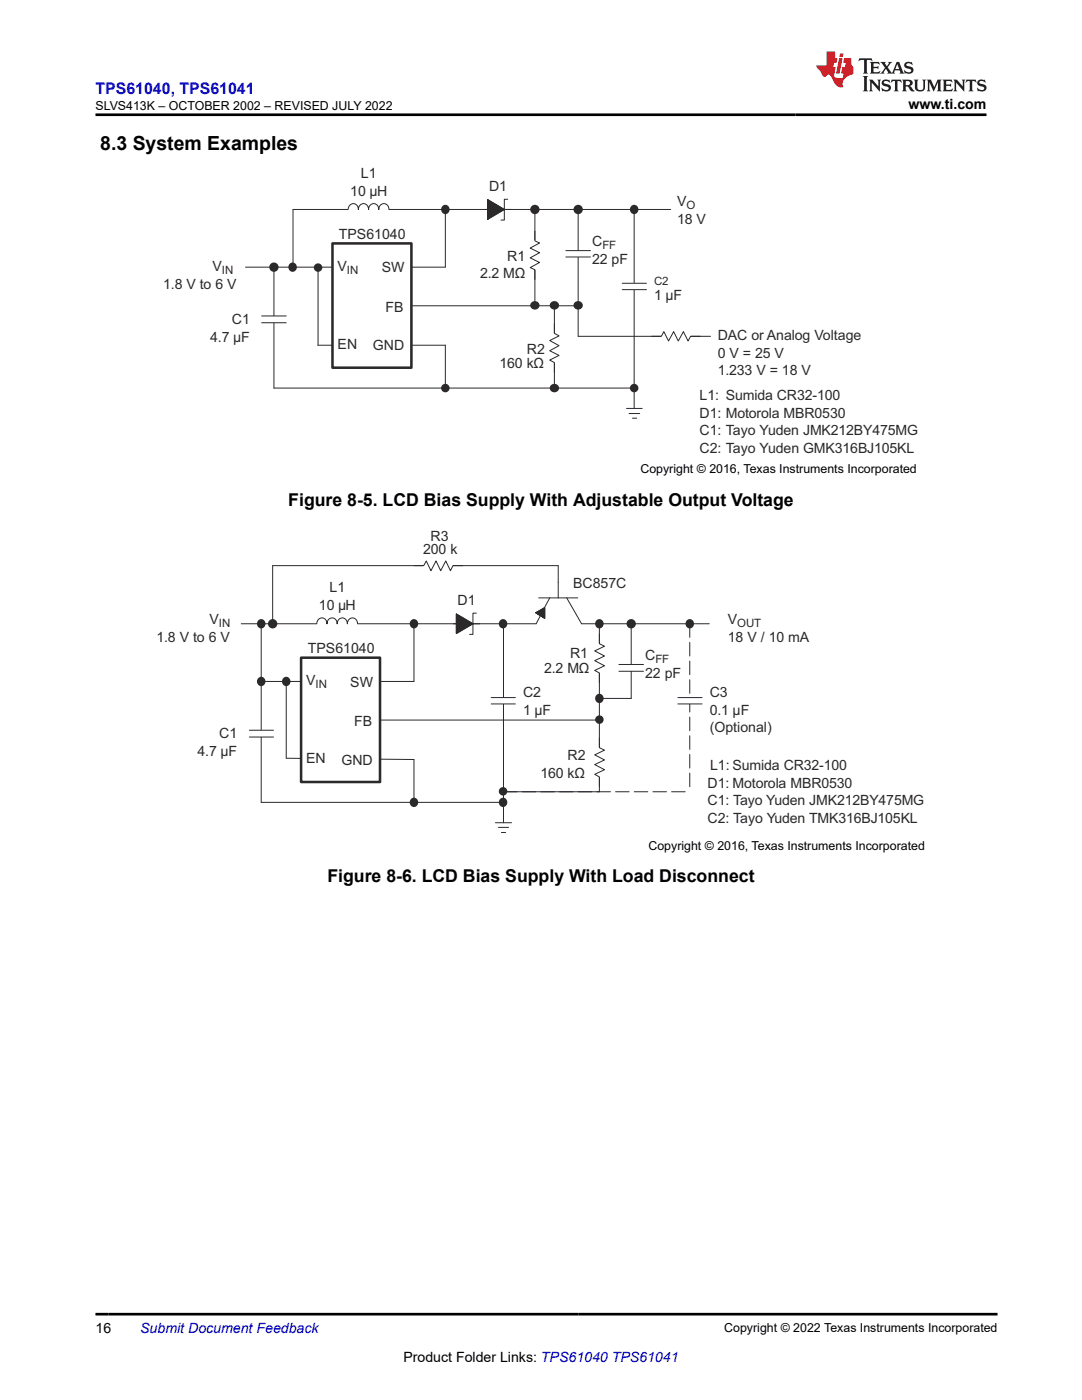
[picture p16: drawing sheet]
<svg xmlns="http://www.w3.org/2000/svg" width="216mm" height="279mm" viewBox="0 0 216 279" stroke-linecap="round" stroke-linejoin="round" font-family="sans-serif">
<defs><g id="words">
<text font-size="3.9" x="20" y="29.9">8.3 System Examples</text>
<g font-size="3.5">
<text x="57.5" y="101">Figure 8-5. LCD Bias Supply With Adjustable Output Voltage</text>
<text x="65.3" y="176.1">Figure 8-6. LCD Bias Supply With Load Disconnect</text>
</g>
<text font-size="3.2" fill="#00f" x="19" y="18.7">TPS61040, TPS61041</text>
<g font-size="2.8">
<text x="181.3" y="21.8">www.ti.com</text>
<text x="19" y="266.1">16</text>
<text x="80.5" y="271.7">Product Folder Links: TPS61040 TPS61041</text>
</g>
<g font-size="2.8" fill="#2b292a">
<text x="72" y="35.6">L1</text>
<text x="69.9" y="39.2">10 μH</text>
<text x="97.6" y="38.1">D1</text>
<text x="135.1" y="41.1">V</text>
<text x="67.6" y="47.6">TPS61040</text>
<text x="135.1" y="44.7">18 V</text>
<text x="101.2" y="52.1">R1</text>
<text x="118.2" y="49.1">C</text>
<text x="118.2" y="52.6">22 pF</text>
<text x="32.6" y="57.6">1.8 V to 6 V</text>
<text x="42.4" y="54.1">V</text>
<text x="67.4" y="54.1">V</text>
<text x="76.2" y="54.3">SW</text>
<text x="95.8" y="55.4">2.2 MΩ</text>
<text x="130.5" y="59.9">1 μF</text>
<text x="46.3" y="64.7">C1</text>
<text x="76.9" y="62.2">FB</text>
<text x="42" y="68.2">4.7 μF</text>
<text x="67.4" y="69.7">EN</text>
<text x="74.4" y="69.9">GND</text>
<text x="105.1" y="70.6">R2</text>
<text x="143.2" y="67.9">DAC or Analog Voltage</text>
<text x="143.2" y="71.4">0 V = 25 V</text>
<text x="99.7" y="73.4">160 kΩ</text>
<text x="143.2" y="74.9">1.233 V = 18 V</text>
<text x="139.6" y="79.8">L1: Sumida CR32-100</text>
<text x="139.6" y="83.4">D1: Motorola MBR0530</text>
<text x="139.6" y="86.8">C1: Tayo Yuden JMK212BY475MG</text>
<text x="139.6" y="90.4">C2: Tayo Yuden GMK316BJ105KL</text>
<text x="85.9" y="108">R3</text>
<text x="84.5" y="110.5">200 k</text>
<text x="65.8" y="118.2">L1</text>
<text x="114.4" y="117.3">BC857C</text>
<text x="41.8" y="124.6">V</text>
<text x="63.6" y="121.8">10 μH</text>
<text x="91.3" y="120.8">D1</text>
<text x="145.3" y="124.6">V</text>
<text x="31.2" y="128.1">1.8 V to 6 V</text>
<text x="61.4" y="130.4">TPS61040</text>
<text x="113.8" y="131.3">R1</text>
<text x="128.7" y="131.8">C</text>
<text x="145.3" y="128.1">18 V / 10 mA</text>
<text x="61.1" y="136.8">V</text>
<text x="69.9" y="137">SW</text>
<text x="108.6" y="134.4">2.2 MΩ</text>
<text x="128.7" y="135.3">22 pF</text>
<text x="104.4" y="139">C2</text>
<text x="104.4" y="142.6">1 μF</text>
<text x="141.6" y="139">C3</text>
<text x="141.6" y="142.6">0.1 μF</text>
<text x="43.7" y="147.3">C1</text>
<text x="70.7" y="144.9">FB</text>
<text x="141.6" y="146.1">(Optional)</text>
<text x="39.4" y="150.9">4.7 μF</text>
<text x="61.1" y="152.3">EN</text>
<text x="68.1" y="152.6">GND</text>
<text x="107.8" y="155.2">160 kΩ</text>
<text x="113.2" y="151.7">R2</text>
<text x="141.7" y="153.7">L1: Sumida CR32-100</text>
<text x="141.2" y="157.3">D1: Motorola MBR0530</text>
<text x="141.2" y="160.7">C1: Tayo Yuden JMK212BY475MG</text>
<text x="141.2" y="164.3">C2: Tayo Yuden TMK316BJ105KL</text>
</g>
<text font-size="2.8" fill="#00f" x="28" y="266.1">Submit Document Feedback</text>
<g font-size="2.5">
<text x="19" y="21.9">SLVS413K – OCTOBER 2002 – REVISED JULY 2022</text>
<text x="127.8" y="94.4">Copyright © 2016, Texas Instruments Incorporated</text>
<text x="129.4" y="169.6">Copyright © 2016, Texas Instruments Incorporated</text>
<text x="144.5" y="265.8">Copyright © 2022 Texas Instruments Incorporated</text>
</g>
<g font-size="2.3" fill="#2b292a">
<text x="137" y="41.7">O</text>
<text x="120.2" y="49.7">FF</text>
<text x="44.2" y="54.7">IN</text>
<text x="69.2" y="54.7">IN</text>
<text x="130.5" y="57">C2</text>
<text x="43.7" y="125.2">IN</text>
<text x="147.1" y="125.2">OUT</text>
<text x="63" y="137.4">IN</text>
<text x="130.8" y="132.4">FF</text>
</g>
</g></defs>
<path d="M49 53.3h39.9M54.7 53.3v24.1M58.5 41.8h75.3M63.4 68.9h25.5M81.4 61h34" fill="none" stroke="#2b292a" stroke-width=".2"/>
<path d="M69.6 41h8v2.1h-8z" fill-rule="evenodd" fill="#fff"/>
<path d="M97.3 39.9v3.9v-3.9l3.3 1.9-3.3 2M101.3 39.8h-.7v4.1h-.6M69.5 41.8a1.03 1.03 0 0 1 1-1.2 1.03 1.03 0 0 1 1 1.2M71.5 41.8a1.03 1.03 0 0 1 1-1.2 1.03 1.03 0 0 1 1 1.2 1.03 1.03 0 0 1 1.1-1.2 1.03 1.03 0 0 1 1 1.2 1.03 1.03 0 0 1 1-1.2 1.03 1.03 0 0 1 1 1.2" fill="none" stroke="#2b292a" stroke-width=".2"/>
<path d="M97.3 39.9l3.3 1.9-3.3 2z" fill="#2b292a"/>
<path d="M97.3 39.9l3.3 1.9-3.3 2zM96.8 41.8h5.2" fill="none" stroke="#2b292a" stroke-width=".2"/>
<path d="M53.3 63.1h2.6v1.2h-2.6z" fill-rule="evenodd" fill="#fff"/>
<path d="M52.2 63.1h4.9M52.2 64.4h4.9" fill="none" stroke="#2b292a" stroke-width=".2"/>
<path d="M66.3 48.6h15.8v24.8h-15.8z" fill-rule="evenodd" fill="#fff"/>
<path d="M66.3 48.6h15.8v24.8h-15.8z" fill="none" stroke="#2b292a" stroke-width=".51"/>
<path d="M88.9 41.8v11.5M88.9 68.9v8.5" fill="none" stroke="#2b292a" stroke-width=".2"/>
<circle cx="88.8" cy="41.8" r=".72" fill="#2b292a"/>
<circle cx="88.8" cy="41.8" r=".72" fill="none" stroke="#2b292a" stroke-width=".34"/>
<circle cx="58.4" cy="53.3" r=".72" fill="#2b292a"/>
<circle cx="58.4" cy="53.3" r=".72" fill="none" stroke="#2b292a" stroke-width=".34"/>
<path d="M106.7 41.8v19.2" fill="none" stroke="#2b292a" stroke-width=".2"/>
<path d="M105.8 48h1.9v5.8h-1.9z" fill-rule="evenodd" fill="#fff"/>
<path d="M106.7 46.1v2l1 .4-1.9 1 1.9 .9-1.9 1.1 1.9 .9-1.9 1 .9 .4v2" fill="none" stroke="#2b292a" stroke-width=".2"/>
<circle cx="106.7" cy="41.8" r=".76" fill="#2b292a"/>
<circle cx="106.7" cy="41.8" r=".76" fill="none" stroke="#2b292a" stroke-width=".34"/>
<circle cx="106.8" cy="61" r=".72" fill="#2b292a"/>
<circle cx="106.8" cy="61" r=".72" fill="none" stroke="#2b292a" stroke-width=".34"/>
<path d="M110.6 61v16.4" fill="none" stroke="#2b292a" stroke-width=".2"/>
<path d="M109.7 66.5h1.9v5.9h-1.9z" fill-rule="evenodd" fill="#fff"/>
<path d="M110.6 64.6v1.9l1 .5-1.9 1 1.9 1-1.9 1 1.9 .9-1.9 1 .9 .5v1.9" fill="none" stroke="#2b292a" stroke-width=".2"/>
<circle cx="110.6" cy="61" r=".72" fill="#2b292a"/>
<circle cx="110.6" cy="61" r=".72" fill="none" stroke="#2b292a" stroke-width=".34"/>
<path d="M54.7 77.4h71.8" fill="none" stroke="#2b292a" stroke-width=".2"/>
<circle cx="88.9" cy="77.4" r=".68" fill="#2b292a"/>
<circle cx="88.9" cy="77.4" r=".68" fill="none" stroke="#2b292a" stroke-width=".34"/>
<circle cx="110.6" cy="77.5" r=".72" fill="#2b292a"/>
<circle cx="110.6" cy="77.5" r=".72" fill="none" stroke="#2b292a" stroke-width=".34"/>
<path d="M115.4 41.8v25.3" fill="none" stroke="#2b292a" stroke-width=".2"/>
<path d="M113.9 50h2.7v1.2h-2.7z" fill-rule="evenodd" fill="#fff"/>
<path d="M112.9 50h4.9M112.9 51.3h4.9" fill="none" stroke="#2b292a" stroke-width=".2"/>
<circle cx="115.4" cy="41.8" r=".76" fill="#2b292a"/>
<circle cx="115.4" cy="41.8" r=".76" fill="none" stroke="#2b292a" stroke-width=".34"/>
<path d="M126.5 41.8v39.7" fill="none" stroke="#2b292a" stroke-width=".2"/>
<path d="M125.2 56.5h2.6v1.3h-2.6z" fill-rule="evenodd" fill="#fff"/>
<path d="M124.2 56.5h4.8M124.2 57.8h4.8" fill="none" stroke="#2b292a" stroke-width=".2"/>
<circle cx="126.6" cy="41.8" r=".72" fill="#2b292a"/>
<circle cx="126.6" cy="41.8" r=".72" fill="none" stroke="#2b292a" stroke-width=".34"/>
<circle cx="126.5" cy="77.4" r=".68" fill="#2b292a"/>
<circle cx="126.5" cy="77.4" r=".68" fill="none" stroke="#2b292a" stroke-width=".34"/>
<path d="M58.5 41.8v11.5M125 81.5h3.1M125.5 82.5h2.1M126.2 83.5h.8" fill="none" stroke="#2b292a" stroke-width=".2"/>
<circle cx="54.7" cy="53.3" r=".76" fill="#2b292a"/>
<circle cx="54.7" cy="53.3" r=".76" fill="none" stroke="#2b292a" stroke-width=".34"/>
<path d="M115.4 67.1h26.4" fill="none" stroke="#2b292a" stroke-width=".2"/>
<circle cx="115.4" cy="61" r=".72" fill="#2b292a"/>
<circle cx="115.4" cy="61" r=".72" fill="none" stroke="#2b292a" stroke-width=".34"/>
<path d="M132 66.2h5.8v1.9h-5.8z" fill-rule="evenodd" fill="#fff"/>
<path d="M63.5 53.7v15.1M130 67.1h2l.5-.9 .9 1.9 1-1.9 .9 1.9 1.1-1.9 .9 1.9 .5-1h1.9" fill="none" stroke="#2b292a" stroke-width=".2"/>
<circle cx="63.5" cy="53.4" r=".68" fill="#2b292a"/>
<circle cx="63.5" cy="53.4" r=".68" fill="none" stroke="#2b292a" stroke-width=".34"/>
<path d="M48.1 124.5h58.9M52.1 124.5v35.6M52.1 136h30.5M57.1 151.3l25.5 .3M75.1 143.7h44.5" fill="none" stroke="#2b292a" stroke-width=".2"/>
<path d="M63.2 123.6h8.1v2.1l-8.1 .1z" fill-rule="evenodd" fill="#fff"/>
<path d="M63.2 124.5a1.03 1.03 0 0 1 1-1.2 1.03 1.03 0 0 1 1 1.2 1.03 1.03 0 0 1 1.1-1.2 1.03 1.03 0 0 1 1 1.2 1.03 1.03 0 0 1 1-1.2 1.03 1.03 0 0 1 1 1.2 1.03 1.03 0 0 1 1-1.2 1.03 1.03 0 0 1 1 1.2M91.1 122.5v3.9v-3.9l3.3 2-3.3 1.9M95 122.4h-.6v4.2h-.7" fill="none" stroke="#2b292a" stroke-width=".2"/>
<path d="M91.1 122.5l3.3 2-3.3 1.9z" fill="#2b292a"/>
<path d="M90.5 124.5h5.2M91.1 122.5l3.3 2-3.3 1.9z" fill="none" stroke="#2b292a" stroke-width=".2"/>
<path d="M50.8 145.7h2.6v1.3h-2.6z" fill-rule="evenodd" fill="#fff"/>
<path d="M49.7 145.7h4.9M49.7 147.1h4.9" fill="none" stroke="#2b292a" stroke-width=".2"/>
<path d="M60.1 131.3h15.7v24.8h-15.7z" fill-rule="evenodd" fill="#fff"/>
<path d="M60.1 131.3h15.7v24.8h-15.7z" fill="none" stroke="#2b292a" stroke-width=".51"/>
<path d="M82.6 124.5v11.5M82.6 151.6v8.5" fill="none" stroke="#2b292a" stroke-width=".2"/>
<circle cx="82.6" cy="124.4" r=".72" fill="#2b292a"/>
<circle cx="82.6" cy="124.4" r=".72" fill="none" stroke="#2b292a" stroke-width=".34"/>
<circle cx="52.2" cy="124.4" r=".72" fill="#2b292a"/>
<circle cx="52.2" cy="124.4" r=".72" fill="none" stroke="#2b292a" stroke-width=".34"/>
<circle cx="52.2" cy="136" r=".72" fill="#2b292a"/>
<circle cx="52.2" cy="136" r=".72" fill="none" stroke="#2b292a" stroke-width=".34"/>
<path d="M119.6 124.5v19.2" fill="none" stroke="#2b292a" stroke-width=".2"/>
<path d="M118.7 128.5h1.9v5.8h-1.9z" fill-rule="evenodd" fill="#fff"/>
<path d="M119.6 126.5v2l1 .5-1.9 .9 1.9 1-1.9 1 1.9 1-1.9 .9 .9 .5v2" fill="none" stroke="#2b292a" stroke-width=".2"/>
<circle cx="119.6" cy="124.4" r=".72" fill="#2b292a"/>
<circle cx="119.6" cy="124.4" r=".72" fill="none" stroke="#2b292a" stroke-width=".34"/>
<circle cx="119.6" cy="143.6" r=".68" fill="#2b292a"/>
<circle cx="119.6" cy="143.6" r=".68" fill="none" stroke="#2b292a" stroke-width=".34"/>
<path d="M119.6 143.7v14.3" fill="none" stroke="#2b292a" stroke-width=".2"/>
<path d="M118.7 149.2h1.9v5.8h-1.9z" fill-rule="evenodd" fill="#fff"/>
<path d="M119.6 147.3v1.9l1 .5-1.9 .9 1.9 1.1-1.9 .9 1.9 1-1.9 .9 .9 .5v2M52.1 160.1h48.4" fill="none" stroke="#2b292a" stroke-width=".2"/>
<circle cx="82.6" cy="160.1" r=".72" fill="#2b292a"/>
<circle cx="82.6" cy="160.1" r=".72" fill="none" stroke="#2b292a" stroke-width=".34"/>
<path d="M125.9 124.5v14.9" fill="none" stroke="#2b292a" stroke-width=".2"/>
<path d="M124.5 132.6h2.6v1.3h-2.6z" fill-rule="evenodd" fill="#fff"/>
<path d="M123.5 132.6h4.9M123.5 134h4.9" fill="none" stroke="#2b292a" stroke-width=".2"/>
<circle cx="125.9" cy="124.5" r=".76" fill="#2b292a"/>
<circle cx="125.9" cy="124.5" r=".76" fill="none" stroke="#2b292a" stroke-width=".34"/>
<path d="M100.5 124.5v39.7" fill="none" stroke="#2b292a" stroke-width=".2"/>
<path d="M99 139.2h2.7v1.2h-2.7z" fill-rule="evenodd" fill="#fff"/>
<path d="M98 139.2h4.8M98 140.5h4.8" fill="none" stroke="#2b292a" stroke-width=".2"/>
<circle cx="100.4" cy="124.4" r=".72" fill="#2b292a"/>
<circle cx="100.4" cy="124.4" r=".72" fill="none" stroke="#2b292a" stroke-width=".34"/>
<circle cx="100.4" cy="160.1" r=".72" fill="#2b292a"/>
<circle cx="100.4" cy="160.1" r=".72" fill="none" stroke="#2b292a" stroke-width=".34"/>
<path d="M107.5 119.3h7.8M109.7 119.3l-1.8 3.3M111.4 116.2v3.1M113.1 119.3l2.9 5.2M107.9 122.7l-.9 1.8M108.7 121.3v2.1l-1.8-1.1 1.8-1v2.1l-1.8-1.1M98.9 164.2h3.2M99.4 165.1h2.1M100 166.1h.9" fill="none" stroke="#2b292a" stroke-width=".2"/>
<path d="M106.9 122.3l1.8-1v2.1z" fill="#2b292a"/>
<path d="M111.4 116.2v-3.3h-57v11.6M106.9 122.3l1.8-1v2.1zM116 124.5h25.5" fill="none" stroke="#2b292a" stroke-width=".2"/>
<circle cx="54.4" cy="124.5" r=".76" fill="#2b292a"/>
<circle cx="54.4" cy="124.5" r=".76" fill="none" stroke="#2b292a" stroke-width=".34"/>
<path d="M84.5 112h5.9v1.9h-5.9z" fill-rule="evenodd" fill="#fff"/>
<path d="M82.6 112.9h1.9l.6-.9 .9 1.9 1-1.9 .9 1.9 1.1-1.9 .9 1.9 .5-1h1.9" fill="none" stroke="#2b292a" stroke-width=".2"/>
<path d="M137.6 124.5v33.5M100.5 158h37.1" fill="none" stroke="#2b292a" stroke-width=".2" stroke-dasharray="2.7 1"/>
<path d="M136.3 139.2h2.6v1.2h-2.6z" fill-rule="evenodd" fill="#fff"/>
<path d="M135.3 139.2h4.8M135.3 140.5h4.8" fill="none" stroke="#2b292a" stroke-width=".2"/>
<circle cx="137.7" cy="124.4" r=".72" fill="#2b292a"/>
<circle cx="137.7" cy="124.4" r=".72" fill="none" stroke="#2b292a" stroke-width=".34"/>
<circle cx="100.4" cy="157.9" r=".68" fill="#2b292a"/>
<circle cx="100.4" cy="157.9" r=".68" fill="none" stroke="#2b292a" stroke-width=".34"/>
<path d="M119.6 139.4h6.3" fill="none" stroke="#2b292a" stroke-width=".2"/>
<circle cx="119.6" cy="139.3" r=".72" fill="#2b292a"/>
<circle cx="119.6" cy="139.3" r=".72" fill="none" stroke="#2b292a" stroke-width=".34"/>
<path d="M57.1 136.3v15M100.5 158h19.1" fill="none" stroke="#2b292a" stroke-width=".2"/>
<circle cx="57.2" cy="136" r=".72" fill="#2b292a"/>
<circle cx="57.2" cy="136" r=".72" fill="none" stroke="#2b292a" stroke-width=".34"/>
<path d="M171.5 11.6l-.2 .6 .5-.2h.6v.1v2.2l-.2 .4h1l-.2-.4v-2.2v-.1h.5l.5 .2-.1-.6zM173.6 12.4l.2 .3v1.6l-.2 .4h1.9l.1-.6a1.08 1.08 0 0 1-1.3 .2v-.7h.6l.4 .2v-.7l-.4 .2h-.6v-.5l.2-.2a1 1 0 0 1 1 .3l-.1-.5zM175.7 12.4l.9 1.1-1 1.2h.9l-.2-.2 .5-.8 .4 .8-.2 .2h1.6l-.2-.2 .2-.5h.9l.1 .5-.1 .2h.9l-.2-.4-.8-1.9h-.5l-.9 2.1-.9-1.1 .9-1h-.8l.2 .2-.4 .6-.4-.6 .2-.2zM179 12.8l.4 1h-.7zM180.7 12.5a.65 .65 0 0 0-.2 .7 .65 .65 0 0 0 .6 .5l.6 .1 .1 .3a.79 .79 0 0 1-.7 .4 .79 .79 0 0 1-.7-.5l.1 .7 .2-.1a.93 .93 0 0 0 1.1 0 .93 .93 0 0 0 .4-.9 1.46 1.46 0 0 0-1.2-.6l-.1-.3a1.09 1.09 0 0 1 1.2 .2l-.2-.6-.1 .1-.5-.2zM172.2 15.2l.2 .4v2.2l-.2 .4h1l-.2-.4v-2.2l.2-.4zM173.4 15.9l.2 .4v1.5l-.2 .4h.8l-.3-.4 .1-1.3 1.6 1.8v-2l.2-.4h-.7l.1 .2 .1 1.1-1.2-1.3zM176.2 16a.65 .65 0 0 0-.2 .8 .65 .65 0 0 0 .6 .4l.6 .2 .1 .2a.79 .79 0 0 1-.7 .4 .79 .79 0 0 1-.7-.5l.1 .7 .2-.1a.93 .93 0 0 0 1.1 .1 .93 .93 0 0 0 .4-1 1.46 1.46 0 0 0-1.2-.5l-.1-.4a1.09 1.09 0 0 1 1.2 .2l-.1-.6-.2 .1-.5-.1zM177.9 15.9l-.1 .6a.63 .63 0 0 1 .8-.3v1.6l-.3 .4h1l-.2-.4v-1.6a.66 .66 0 0 1 .8 .3l-.1-.6zM180 15.9l.2 .4v1.5l-.2 .4h1l-.2-.2-.1-.7h.5l.1 .2a.79 .79 0 0 0 1.2 .6l-1-.9a.61 .61 0 0 0 .6-.6 .61 .61 0 0 0-.5-.7zM180.8 16.2h.1a.47 .47 0 0 1 .5 .1 .47 .47 0 0 1 .1 .5l-.1 .1-.7 .1zM182.3 15.9l.2 .2a2.27 2.27 0 0 0 .4 2 1.04 1.04 0 0 0 1.7-.7v-1.3l.2-.2h-.8l.2 .4v1.1a.6 .6 0 0 1-.6 .6 .6 .6 0 0 1-.6-.6v-1.1l.3-.4zM184.9 15.9l.2 .4v1.5l-.2 .4h.8l-.3-.4v-1.4l.9 1.9 .9-1.9v1.4l-.3 .4h1l-.2-.4v-1.5l.2-.4h-.8l-.7 1.5-.6-1.5zM188.1 15.9l.2 .4v1.5l-.2 .4h1.9l.1-.6a1.09 1.09 0 0 1-1.3 .2v-.7h.6l.4 .2v-.6l-.4 .2h-.6v-.6l.2-.1a1.01 1.01 0 0 1 1 .3l-.1-.6zM190.2 15.9l.3 .4v1.5l-.3 .4h.8l-.2-.4v-1.3l1.6 1.8v-2l.2-.4h-.7l.2 .2v1.1l-1.2-1.3zM192.8 15.9l-.1 .6a.63 .63 0 0 1 .8-.3v1.6l-.3 .4h1l-.2-.4v-1.6a.66 .66 0 0 1 .8 .3l-.1-.6zM195.2 16a.65 .65 0 0 0-.2 .8 .65 .65 0 0 0 .6 .4l.6 .2 .2 .2a.79 .79 0 0 1-.7 .4 .79 .79 0 0 1-.7-.5l.1 .7 .2-.1a.93 .93 0 0 0 1 .1 .93 .93 0 0 0 .5-1 1.46 1.46 0 0 0-1.3-.5v-.4a1.09 1.09 0 0 1 1.2 .2l-.2-.6-.2 .1-.5-.1z" fill="#231f20"/>
<path d="M164.9 10.3v2.7h-2l.1 .4 .8 1a.95 .95 0 0 0 1 .9 .59 .59 0 0 1 .5-.4 .59 .59 0 0 1 .5 .3l.4 .8a1.59 1.59 0 0 0 2.1 1.4 1.61 1.61 0 0 1 1-2.3l1-.3-.1-1.5a1.59 1.59 0 0 1-.3-1.7h-1.5l-.2 .9h.6l-.2 .9h-.5l-.2 .9v.3l.4 .1-.1 .9h-.7a.73 .73 0 0 1-1-.7l.3-1.5h-.5l.1-.9h.5l.2-.9h-.5v-1.3zM167.4 11.6l-.6 3.1h.7l.6-3.1zM167.6 10.7l-.1 .6h.7l.1-.6z" fill="#ed1c24"/>
<path d="M19 22.9h177.8M19 262.3h180" fill="none" stroke="#000" stroke-width=".53"/>
<use href="#words"/>
</svg>
